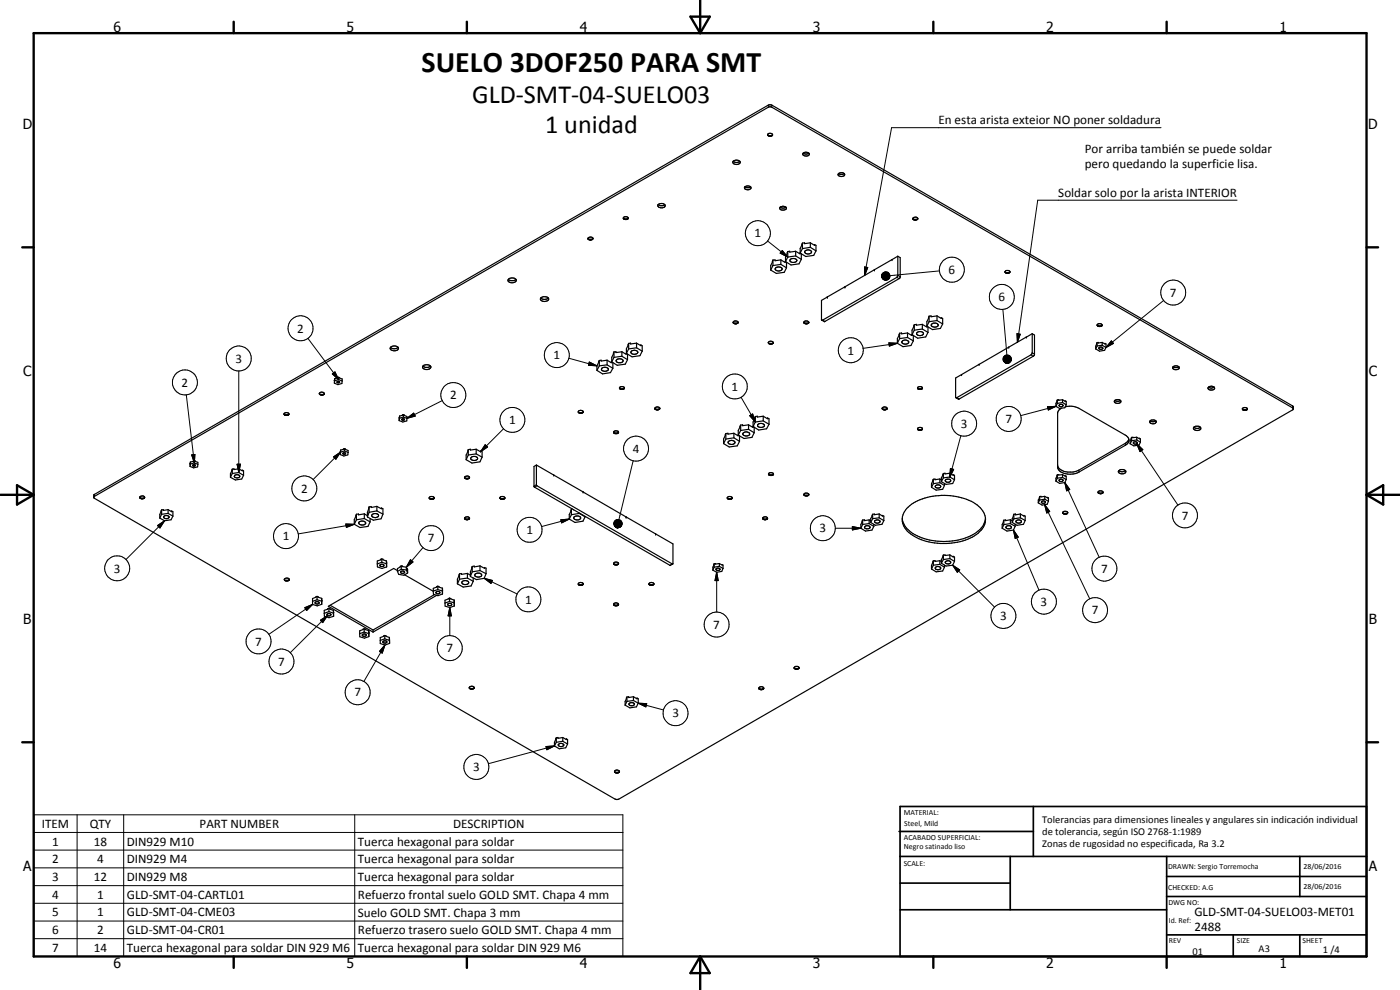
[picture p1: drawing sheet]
<svg xmlns="http://www.w3.org/2000/svg" width="420mm" height="297mm" viewBox="0 0 420 297" stroke-linecap="round" stroke-linejoin="round" font-family="sans-serif">
<defs><g id="words">
<text font-size="9" x="126.5" y="21.7">SUELO 3DOF250 PARA SMT</text>
<g font-size="7.9">
<text x="141.7" y="31">GLD-SMT-04-SUELO03</text>
<text x="163.6" y="40">1 unidad</text>
</g>
<g font-size="4.2">
<text x="34" y="9.6">6</text>
<text x="104" y="9.6">5</text>
<text x="174" y="9.6">4</text>
<text x="244" y="9.6">3</text>
<text x="314" y="9.6">2</text>
<text x="384" y="9.6">1</text>
<text x="6.8" y="38.7">D</text>
<text x="410.6" y="38.7">D</text>
<text x="7" y="112.9">C</text>
<text x="410.8" y="112.9">C</text>
<text x="7" y="187.1">B</text>
<text x="410.8" y="187.1">B</text>
<text x="7" y="261.4">A</text>
<text x="410.8" y="261.4">A</text>
<text x="34" y="290.4">6</text>
<text x="104" y="290.4">5</text>
<text x="174" y="290.4">4</text>
<text x="244" y="290.4">3</text>
<text x="314" y="290.4">2</text>
<text x="384" y="290.4">1</text>
</g>
<g font-size="3.9">
<text x="281.6" y="37.3">En esta arista exteior NO poner soldadura</text>
<text x="325.5" y="45.9">Por arriba también se puede soldar</text>
<text x="325.5" y="50.4">pero quedando la superficie lisa.</text>
<text x="317.6" y="59">Soldar solo por la arista INTERIOR</text>
<text x="226.4" y="71.2">1</text>
<text x="284.7" y="82.2">6</text>
<text x="351.1" y="89.1">7</text>
<text x="299.7" y="90.4">6</text>
<text x="89.2" y="99.8">2</text>
<text x="166.1" y="107.8">1</text>
<text x="254.3" y="106.4">1</text>
<text x="70.7" y="108.9">3</text>
<text x="54.5" y="116">2</text>
<text x="135.1" y="119.8">2</text>
<text x="219.5" y="117.3">1</text>
<text x="152.8" y="127.3">1</text>
<text x="288.4" y="128.4">3</text>
<text x="301.7" y="127">7</text>
<text x="189.9" y="135.9">4</text>
<text x="90.4" y="147.8">2</text>
<text x="354.7" y="155.9">7</text>
<text x="158" y="160.2">1</text>
<text x="245.9" y="159.8">3</text>
<text x="84.9" y="162.1">1</text>
<text x="128.4" y="162.7">7</text>
<text x="34.2" y="171.8">3</text>
<text x="330.4" y="171.9">7</text>
<text x="157.6" y="181.1">1</text>
<text x="312.3" y="181.8">3</text>
<text x="327.6" y="184.3">7</text>
<text x="214.1" y="188.6">7</text>
<text x="300.1" y="186.1">3</text>
<text x="76.6" y="193.7">7</text>
<text x="134" y="195.7">7</text>
<text x="83.5" y="199.8">7</text>
<text x="106.4" y="209">7</text>
<text x="201.8" y="215.3">3</text>
<text x="142" y="231.4">3</text>
<text x="12.6" y="248.4">ITEM</text>
<text x="26.9" y="248.4">QTY</text>
<text x="59.9" y="248.4">PART NUMBER</text>
<text x="136" y="248.4">DESCRIPTION</text>
<text x="15.7" y="253.7">1</text>
<text x="28.2" y="253.7">18</text>
<text x="38" y="253.7">DIN929 M10</text>
<text x="107.4" y="253.8">Tuerca hexagonal para soldar</text>
<text x="15.7" y="259">2</text>
<text x="29.2" y="259">4</text>
<text x="38" y="259">DIN929 M4</text>
<text x="107.4" y="259.1">Tuerca hexagonal para soldar</text>
<text x="15.7" y="269.6">4</text>
<text x="15.7" y="264.3">3</text>
<text x="28.2" y="264.3">12</text>
<text x="29.2" y="269.6">1</text>
<text x="38" y="264.3">DIN929 M8</text>
<text x="38" y="269.7">GLD-SMT-04-CARTL01</text>
<text x="107.4" y="264.4">Tuerca hexagonal para soldar</text>
<text x="107.4" y="269.7">Refuerzo frontal suelo GOLD SMT. Chapa 4 mm</text>
<text x="15.7" y="275">5</text>
<text x="29.2" y="275">1</text>
<text x="38" y="275">GLD-SMT-04-CME03</text>
<text x="107.4" y="275">Suelo GOLD SMT. Chapa 3 mm</text>
<text x="358.5" y="275">GLD-SMT-04-SUELO03-MET01</text>
<text x="15.7" y="280.3">6</text>
<text x="29.2" y="280.3">2</text>
<text x="38" y="280.3">GLD-SMT-04-CR01</text>
<text x="107.4" y="280.3">Refuerzo trasero suelo GOLD SMT. Chapa 4 mm</text>
<text x="358.5" y="279.4">2488</text>
<text x="15.7" y="285.6">7</text>
<text x="28.2" y="285.6">14</text>
<text x="38" y="285.7">Tuerca hexagonal para soldar DIN 929 M6</text>
<text x="107.4" y="285.7">Tuerca hexagonal para soldar DIN 929 M6</text>
</g>
<g font-size="3.1">
<text x="312.7" y="246.8">Tolerancias para dimensiones lineales y angulares sin indicación individual</text>
<text x="312.7" y="250.4">de tolerancia, según ISO 2768-1:1989</text>
<text x="312.7" y="254">Zonas de rugosidad no especificada, Ra 3.2</text>
<text x="357.9" y="286.4">01</text>
<text x="377.7" y="285.6">A3</text>
<text x="397" y="285.9">1 /4</text>
</g>
<g font-size="2.4">
<text x="271.2" y="244.4">MATERIAL:</text>
<text x="271.3" y="252">ACABADO SUPERFICIAL:</text>
<text x="271.4" y="247.9">Steel, Mild</text>
<text x="271.3" y="254.6">Negro satinado liso</text>
<text x="271.2" y="259.7">SCALE:</text>
<text x="350.6" y="260.8">DRAWN: Sergio Torremocha</text>
<text x="391.2" y="260.6">28/06/2016</text>
<text x="350.6" y="267">CHECKED: A.G</text>
<text x="391.2" y="266.7">28/06/2016</text>
<text x="350.6" y="271.4">DWG NO:</text>
<text x="350.8" y="276.9">Id. Ref:</text>
<text x="350.8" y="282.8">REV</text>
<text x="371.2" y="282.9">SIZE</text>
<text x="390.9" y="282.9">SHEET</text>
</g>
</g></defs>
<g fill="#000">
<circle cx="267.7" cy="77.9" r=".18"/>
<circle cx="248.3" cy="89.1" r=".18"/>
<circle cx="253.6" cy="86.1" r=".18"/>
<circle cx="262.4" cy="80.9" r=".18"/>
<circle cx="288.6" cy="112.4" r=".18"/>
<circle cx="293.8" cy="109.3" r=".18"/>
<circle cx="302.7" cy="104.2" r=".18"/>
<circle cx="308" cy="101.1" r=".18"/>
<circle cx="166.2" cy="142.5" r=".18"/>
<circle cx="175" cy="147.6" r=".18"/>
<circle cx="187.9" cy="155.1" r=".18"/>
<circle cx="132.8" cy="177" r=".18"/>
<circle cx="196.8" cy="160.2" r=".18"/>
<circle cx="96.6" cy="180.1" r=".18"/>
<circle cx="100.1" cy="183.6" r=".18"/>
<circle cx="116.9" cy="191.8" r=".18"/>
<circle cx="136.3" cy="180.6" r=".18"/>
</g>
<g fill="none" stroke="#000" stroke-width=".35">
<path d="M220 48.4a1.6 1.6 0 0 1 2 0M220 48.4v.1a1.11 1.11 0 0 0 1 .9 1.11 1.11 0 0 0 1.1-.9l-.1-.1M220 48.4a1.49 1.49 0 0 0 2 0M223.5 56.1a1.41 1.41 0 0 1 1.9 .1 .97 .97 0 0 1-1 .7 .97 .97 0 0 1-.9-.8zM223.6 56l.5 .3 1.1-.3M230.4 40.6l.6 .3 .4-.1M230.4 40.6h1.4M230.4 40.6l.1 .1M231.8 40.6a.73 .73 0 0 0-.7-.6 .73 .73 0 0 0-.7 .6M231.8 40.6l-1 .2M241 46a1.16 1.16 0 0 1 1.9 .4 1.14 1.14 0 0 1-2-.3zM241.1 46l.7 .2 .9-.2"/>
<path d="M251.6 52.1a1 1 0 0 1 1.1-.4 1 1 0 0 1 .7 .9 1.17 1.17 0 0 1-1.9-.3zM251.7 52.1l.5 .2 1.2-.2M176.4 71.5l.7 .5M176.5 71.7a.74 .74 0 0 1 .7-.6 .74 .74 0 0 1 .7 .6l-.8 .3M176.5 71.7l.6 .3M176.5 71.7h1.4M187.1 65.4v.2M187.1 65.6v-.1a.79 .79 0 0 1 .7-.5 .79 .79 0 0 1 .7 .6l-1 .2M187.1 65.6l.2 .2M187.1 65.6h1.4M187.2 65.7l.2 .1M187.3 65.8h.2"/>
<path d="M187.5 65.8h.6M197.5 61.4a1.31 1.31 0 0 1 2.1 .4 1.31 1.31 0 0 1-2.2-.1zM197.5 61.4a1.57 1.57 0 0 0 2 0M232 78l-.7 1.7v1.3M232 78v1.7M232 79.7l-.7 1.3M234.1 62.2a1.15 1.15 0 0 1 1.9 .4 1.14 1.14 0 0 1-2-.2zM234.1 62.1a1.4 1.4 0 0 0 1.8 0M234.3 78l-1.7 .2v-.2h-.6M234.3 78l1.3 .7v-.2l.4 .2v1.6M234.3 78v1.3M234.3 79.3l1.7 1"/>
<path d="M234.3 79.3l-2.3 .4M236.4 75.5l-.7 1.6v1.4M236.4 75.5v1.6M236.4 77.1l-.7 1.4M237.2 77.9a1.22 1.22 0 0 1 1.9 .3 1.2 1.2 0 0 1-2-.1zM238.8 75.4l-1.8 .2v-.2l-.6 .1M238.8 75.4l1.7 .8v1.6M238.8 75.4v1.4M238.8 76.8l1.7 1M238.8 76.8l-2.4 .3M240.5 77.8l-.7 1.4-2.4 .3-1.7-1M240.8 72.9l-.7 1.6v1.4"/>
<path d="M240.8 72.9v1.7M240.8 74.6l-.7 1.3M241.5 75.4a1.27 1.27 0 0 1 2.1 .2 1.1 1.1 0 0 1-1.1 .6 1.1 1.1 0 0 1-1-.8zM243.2 72.9l-1.7 .2v-.2h-.7M243.2 72.9l1.3 .7v-.2l.4 .2v1.7M243.2 72.9v1.3M243.2 74.2l1.7 1.1M243.2 74.2l-2.4 .4M244.9 75.3l-.7 1.3-2.4 .4-1.7-1.1M267.7 77.9l-19.4 11.2M267.7 77.9h.1M269.4 76.9v5.8l-.3 .5-22.4 12.9-.2-6 1.8-1"/>
<path d="M269.4 76.9l.8 .4v5.8l-.3 .5-22.4 12.9M269.4 76.9l-1.7 1M274 65.7a.74 .74 0 0 1 .7-.6 .74 .74 0 0 1 .7 .6M274 65.7h.1M274 65.7l.2 .2M274 65.7l.2 .3M274 65.7h1.4M274.2 65.9l.4 .1M274.4 66h.2M274.6 66h.2M275 66h-.2M275.3 65.8l-.3 .2"/>
<path d="M275.3 65.8l-.1 .1M275.4 65.7l-.1 .1M275.5 65.6l-.1 .1M152.6 83.8a1.46 1.46 0 0 1 2.3 .4 1.45 1.45 0 0 1-2.5-.1zM152.6 83.8l.7 .4h.8l.7-.4M162.3 89.5a1.3 1.3 0 0 1 1.3-.6 1.3 1.3 0 0 1 1 1.1 1.54 1.54 0 0 1-2.4-.3zM162.3 89.4a1.68 1.68 0 0 0 2.2 0M220 96.8a.77 .77 0 0 1 .8-.5 .77 .77 0 0 1 .7 .6M220 96.8l.7 .4M220 96.8l.1 .1M220.1 96.9h1.4M220.2 96.9l.5 .3"/>
<path d="M221.5 96.9l-.8 .3M221.5 96.8l-.1 .1M232.8 80.4a1.02 1.02 0 0 1 1.1-.4 1.02 1.02 0 0 1 .7 .9 1.09 1.09 0 0 1-1.1 .5 1.09 1.09 0 0 1-.8-.9zM236 80.3l-.6 1.4-2.4 .3-1.7-1M241.2 96.8a.77 .77 0 0 1 .8-.5 .77 .77 0 0 1 .7 .6M241.2 96.8a.97 .97 0 0 0 1.5 .1M241.2 96.8l.3 .2M241.3 96.9h1.4M241.5 97.1h.2M242.7 96.8l-.1 .1M246.6 96.1l.8 .4M247.4 96.5h.1"/>
<path d="M270 100l-.7 1.6v1.4M270 100v1.6M272.4 99.9l-1.8 .3v-.3l-.6 .1M272.4 99.9l1.2 .8v-.3l.5 .3v1.6M272.4 99.9v1.4M274.4 97.5l-.7 1.6v1.3M274.4 97.5v1.6M274.4 99.1l-.7 1.3M275.2 99.8a1.2 1.2 0 0 1 1.9 .4 1.14 1.14 0 0 1-1 .5 1.14 1.14 0 0 1-1-.8zM276.8 97.3l-1.8 .3v-.3l-.6 .2M276.8 97.3l1.7 .8v1.6M276.8 97.3v1.4"/>
<path d="M276.8 98.7l1.7 1M276.8 98.7l-2.4 .4M278.5 99.7l-.7 1.4-2.4 .4-1.7-1.1M278.8 94.9l-.6 1.6v1.4M278.8 94.9v1.6M278.8 96.5l-.6 1.4M279.6 97.2h.2a1.24 1.24 0 0 1 1.8 .3 1.18 1.18 0 0 1-1.1 .7 1.18 1.18 0 0 1-1-.7zM281.2 94.8l-1.8 .2v-.2l-.6 .1M281.2 94.8l1.3 .7v-.2l.4 .2v1.7M281.2 94.8v1.4M281.2 96.2l1.7 1M281.2 96.2l-2.4 .3"/>
<path d="M282.9 97.2l-.7 1.4-2.3 .3-1.7-1M301.6 81.6l.5 .4M301.7 81.7l-.1-.1a.79 .79 0 0 1 .8-.5 .79 .79 0 0 1 .7 .6l-.4 .3M301.7 81.7l.1 .1M301.9 81.9l.1 .1M302 82h.7M302.1 82h.6M303 81.8l-.3 .2M303.1 81.6l-.3 .2-1.1-.1M329.3 97.5v.2M330.7 97.8l-.3 .1M330.7 97.7a.78 .78 0 0 0-.7-.6 .78 .78 0 0 0-.7 .5l.6 .4"/>
<path d="M330.7 97.7v.1M330.7 97.7h-1.4l.5 .3 .6-.1M95.8 118.1l.1 .1M95.9 118.2l.6 .3 .6-.1M95.9 118.2h1.4M96 118.3l.3 .2M97.3 118.2a.78 .78 0 0 0-.7-.6 .78 .78 0 0 0-.8 .6l.1 .1M97.3 118.2l-.2 .2M100.4 114.1h.1M100.4 114.1v.9M100.4 113.6v.6M100.4 114.2v.8"/>
<path d="M101.2 114.6l.4-.2 .3 .3-.6 .2zM101.6 113.2l-1.2 .4M101.6 113.2l1.1 .5v.6M101.6 113.2v.7M101.6 113.9l1.1 .4M101.6 113.9l-1.2 .3M102.7 114.3l-.1 .8-1.2 .3-1-.4M117.2 104.2a1.68 1.68 0 0 0 2.3 0M117.3 104.1a1.49 1.49 0 0 1 2.3 .5 1.47 1.47 0 0 1-2.5 0zM126.9 109.9a1.53 1.53 0 0 1 2.4 .3 1.4 1.4 0 0 1-1.3 .7 1.4 1.4 0 0 1-1.2-.9zM126.9 109.9l.8 .3h.7l.8-.3M179.9 108.2l-.8 1.6v1.3"/>
<path d="M179.9 108.2v1.6M179.9 109.8l-.8 1.3M180.6 110.5a1.2 1.2 0 0 1 2 .4 1.23 1.23 0 0 1-2.1-.1zM182.2 108.1l-1.8 .2v-.2l-.5 .1M182.2 108.1l1.3 .7v-.2l.4 .2v1.7M182.2 108.1v1.4M182.2 109.5l1.7 1M182.2 109.5l-2.3 .3M183.9 110.5l-.7 1.3-2.4 .4-1.7-1.1M184.3 105.6l-.7 1.6v1.4M184.3 105.6v1.6M184.3 107.2l-.7 1.4"/>
<path d="M184.9 108.1a1.19 1.19 0 0 1 2.1 .3 1.1 1.1 0 0 1-1.1 .5 1.1 1.1 0 0 1-1-.8zM186 116.6l-.1-.1a.84 .84 0 0 1 1.5-.2l-.3 .5h-.7M186 116.6l.4 .2M186 116.6h1.4M186 116.5l.3 .3M186.3 116.8h.3M186.6 105.5l-1.7 .3v-.3l-.6 .1M186.6 105.5l1.3 .8v-.3l.4 .3v1.6M186.6 105.5v1.4M186.6 106.9l1.7 1M186.6 106.9l-2.3 .3M188.3 107.9l-.6 1.4-2.5 .3-1.6-1"/>
<path d="M188.7 103l-.7 1.6v1.4M188.7 103v1.7M188.7 104.7l-.7 1.3M189.5 105.4a1.24 1.24 0 0 1 1.9 .4 1.24 1.24 0 0 1-2.1-.1zM191 103l-1.7 .2v-.2h-.6M191 103l1.7 .8v1.6M191 103v1.4M191 104.4l1.7 1M191 104.4l-2.3 .3M192.7 105.4l-.6 1.3-2.4 .4-1.7-1.1M230.6 102.8l.3 .2h1.2M230.7 103v.1"/>
<path d="M230.8 103.1l.5 .2M231.8 103.1l-.6 .2M232.1 103l-.5 .2M232.1 102.8a.84 .84 0 0 0-.8-.4 .84 .84 0 0 0-.7 .5l.6 .4M232.1 102.8v.2M270 101.6l-.7 1.4M270.7 102.5a1.27 1.27 0 0 1 2 .1 1.11 1.11 0 0 1-1 .7 1.11 1.11 0 0 1-1-.8zM272.4 101.3l1.7 1M272.4 101.3l-2.4 .3M274.1 102.3l-.7 1.4-2.4 .3-1.7-1M275.4 116.5l.4 .3M275.5 116.7l.3 .1"/>
<path d="M275.8 116.8h.2M276.4 116.8h-.2M276.6 116.8h-.8M276.8 116.6l-.2 .2M276.8 116.5a.74 .74 0 0 0-.7-.6 .74 .74 0 0 0-.7 .7h1.4M276.8 116.5v.1M276.8 116.4l-.2 .4M288.6 112.4h.1M293.9 109.3h.1M293.9 109.3l-5.3 3.1M302.7 104.2h.1M302.7 104.2l-8.9 5.1"/>
<path d="M309.8 100.1l-7.1 4.1M309.8 100.1v5.7l-.3 .6-22.5 13-.2-.3v-5.7l1.8-1M309.8 100.1l.7 .4v5.9l-.3 .4-22.3 12.9-1-.4M318.9 119.9l-1.6 .1M318.9 119.9l1.1 .5v1.1M318.9 119.9v.9M329.3 102.8v1M329.3 102.8l-.5 1.1v.8M329.3 103.8l-.5 .9M329.9 104.2l.8-.1 .3 .3a.59 .59 0 0 1-.6 .4 .59 .59 0 0 1-.6-.5zM330.8 102.7l-1.5 .1M330.8 102.7l1.1 .5v1.1"/>
<path d="M330.8 102.7v.9M330.8 103.6l1.1 .7M330.8 103.6l-1.5 .2M331.9 104.3l-.4 .8-1.5 .3-1.2-.7M352.1 110l.5 .3 1.2-.3M352.1 110l-.2 .4a1.13 1.13 0 0 0 2-.1l-.1-.3M352.1 110l1.1-.2 .6 .2M362.6 116.2a1.13 1.13 0 0 1 1.9 .4 1.16 1.16 0 0 1-2-.2zM362.7 116.2a1.4 1.4 0 0 0 1.7 0M57.1 139.1v.9M57.1 138.6v.6M57.1 139.2v.8"/>
<path d="M57.8 139.6l.4-.2 .4 .3-.6 .2zM58.3 138.2l1.1 .5v.6M58.3 138.2l-1.2 .4M58.3 138.2v.7M58.3 138.9l1.1 .4M58.3 138.9l-1.2 .3M59.4 139.3l-.1 .8-1.2 .3-1-.4M85.2 124.2a.79 .79 0 0 1 .8-.4 .79 .79 0 0 1 .7 .6M85.2 124.2l.3 .3 1.2-.1M85.2 124.2h.1M85.3 124.3l.1 .2M85.4 124.5l.3 .1"/>
<path d="M86.6 124.5l-.9 .1M86.7 124.4l-.1 .1M86.7 124.2l-.1 .3M102.2 135.5l-.1 .9M102.2 135l-.1 .6M102.2 135v.6M102.2 135.6l-.1 .8M102.9 136l.8-.1a.38 .38 0 0 1-.4 .4 .38 .38 0 0 1-.4-.3zM103.4 134.6l1.1 .6v.6M103.4 134.6l-1.2 .4M103.4 134.6v.7M103.4 135.3l1.1 .5"/>
<path d="M103.4 135.3l-1.2 .3M103.7 136.1v.1M104.5 135.8l-.1 .7-1.2 .3-1.1-.4M119.9 124.8l-.1 1.4M119.9 124.8v.7M119.9 125.5l-.1 .7M120.6 125.8l.5-.2 .3 .3-.5 .2zM121.1 124.4l-1.2 .4M121.1 124.4l1 .6v.5M121.1 124.4v.7M121.1 125.1l1 .4M121.1 125.1l-1.2 .4"/>
<path d="M122.1 125.5v.8l-1.2 .3-1.1-.4M140.5 134.9l-.6 1.6v1.4M140.5 134.9v1.6M140.5 136.5l-.6 1.4M141.4 137.3a1.16 1.16 0 0 1 1.9 .3 1.13 1.13 0 0 1-1.1 .6 1.13 1.13 0 0 1-.9-.8zM142.9 134.8l-1.7 .2v-.2l-.7 .1M142.9 134.8l1.3 .8v-.3l.5 .3v1.6M142.9 134.8v1.4M142.9 136.2l1.8 1M142.9 136.2l-2.4 .3M144.7 137.2l-.7 1.4-2.4 .3-1.7-1M161 139.5l.1 6.2 40.8 23.5"/>
<path d="M161 139.5l-.7 .5v6l.1 .2 40.7 23.5 .8-.5M161 139.5l5.2 3M173.6 123.6l.5 .2 .9-.1M173.6 123.8l.6 .2M175 123.7l-.8 .3M175 123.7a.73 .73 0 0 0-.7-.6 .73 .73 0 0 0-.7 .6l.6 .3M184.1 129.7a.79 .79 0 0 1 .8-.5 .79 .79 0 0 1 .7 .6M184.1 129.7l.1 .1M184.2 129.8l.2 .2M184.2 129.8h1.4M185.6 129.8l-.4 .3-.8-.1M185.6 129.8l-.1 .1"/>
<path d="M196.5 122.6v.1M196.5 122.7a.73 .73 0 0 1 .8-.6 .73 .73 0 0 1 .7 .6l-.2 .2M196.5 122.7l.7 .3M196.5 122.7h1.4M196.6 122.8l.4 .1M197 122.9l.2 .1M197.2 123h.2M197.8 122.9l-.4 .1M217.8 130.1l-.6 1.6v1.4M217.8 130.1v1.6M217.8 131.7l-.6 1.4M218.5 132.6a1.27 1.27 0 0 1 2.1 .1 1.11 1.11 0 0 1-1.1 .7 1.11 1.11 0 0 1-1-.8z"/>
<path d="M220.2 130l1.3 .8v-.3l.4 .3v1.6M220.2 130l-1.7 .3v-.3l-.7 .1M220.2 130v1.4M220.2 131.4l1.7 1M220.2 131.4l-2.4 .3M221.9 132.4l-.6 1.4-2.4 .3-1.7-1M222.3 127.6l-.7 1.6v1.4M222.3 127.6v1.6M222.3 129.2l-.7 1.4M223 129.9a1.09 1.09 0 0 1 1.2-.3 1.09 1.09 0 0 1 .7 .8 1.24 1.24 0 0 1-2-.2zM224.7 127.5l-1.8 .2v-.2l-.6 .1M224.7 127.5l1.2 .7v-.2l.4 .2v1.6"/>
<path d="M224.7 127.5v1.3M224.7 128.8l1.6 1M224.7 128.8l-2.4 .4M226.3 129.8l-.6 1.4-2.4 .4-1.7-1M226.7 125l-.7 1.6v1.4M226.7 125v1.6M226.7 126.6l-.7 1.4M227.4 127.5a1.19 1.19 0 0 1 2 .3 1.27 1.27 0 0 1-2 0zM229.1 124.9l1.2 .7v-.2l.5 .2v1.7M229.1 124.9l-1.8 .2v-.2l-.6 .1M229.1 124.9v1.4M229.1 126.3l1.7 1"/>
<path d="M229.1 126.3l-2.4 .3M230.8 127.3l-.7 1.4-2.4 .3-1.7-1M264.7 122.6l.7 .4 .7-.2M264.8 122.7l-.1-.1a.78 .78 0 0 1 .8-.5 .78 .78 0 0 1 .7 .6M264.8 122.7l.1 .1M264.8 122.7h1.4M265 122.9l.4 .1M266.1 122.8l-.1 .1M266.2 122.7l-.1 .1M275.4 128.8l.3 .2M275.5 128.9l.3 .2M275.8 129l.2 .1"/>
<path d="M275.8 129.1h.6M276.4 129l-.2 .1M276.8 128.7a.75 .75 0 0 0-.7-.5 .75 .75 0 0 0-.7 .6h1.4M276.8 128.7l-.4 .3M276.8 128.7l-.4 .4M317.3 120l-.4 1v.9M317.3 120v1M317.3 121l-.4 .9M317.9 121.5l.6-.2 .5 .2a.53 .53 0 0 1-.6 .6 .53 .53 0 0 1-.5-.6zM318.9 120.8l1.1 .7M318.9 120.8l-1.6 .2M319.7 122l1.7-.1 2.1 .4 14.2 8.3a1.62 1.62 0 0 1 1.1 1.5 1.62 1.62 0 0 1-1.1 1.5l-13.9 8a5.5 5.5 0 0 1-6-.5l-.4-.7v-16.6l.4-.7 .7-.6"/>
<path d="M320 121.5l-.4 .8-1.6 .3-1.1-.7M334.5 120.2a1.11 1.11 0 0 1 1.9 .4 1.12 1.12 0 0 1-2-.2zM334.5 120.1l.6 .3 1.1-.3M338.8 131.8l-.4 .7-.7 .5-13.9 8.1a5.7 5.7 0 0 1-5.4-.1l-.6-.5-.4-.7M339.6 131.2l-.4 1v.9M339.6 131.2v1M339.6 132.2l-.4 .9M340.2 132.7a.61 .61 0 0 1 .7-.2 .61 .61 0 0 1 .4 .6 .61 .61 0 0 1-.7 .2 .61 .61 0 0 1-.4-.6zM341.2 131.2h-1.6M341.2 131.2l1.1 .5v1M341.2 131.2v.8M341.2 132l1.1 .7"/>
<path d="M341.2 132l-1.6 .2M342.3 132.7l-.5 .9-1.5 .2-1.1-.7M345.1 126.4a1.14 1.14 0 0 1 1.9 .3 1.2 1.2 0 0 1-2-.1zM345.2 126.3a1.51 1.51 0 0 0 1.7 0M358.3 128.2l.5-.3h1.1l.3 .3M358.3 128.2l-.1 .2a1.16 1.16 0 0 0 1 .8 1.16 1.16 0 0 0 1.2-.8l-.2-.2M358.3 128.2a1.43 1.43 0 0 0 1.9 0M372.8 122.7l.1 .1M372.9 122.9h1.4M372.9 122.9h.1M372.9 122.9l1.2 .1M373 122.9l.2 .2"/>
<path d="M373.3 123.1h.2M374.1 123l-.4 .1M374.3 122.8a.77 .77 0 0 0-.7-.5 .77 .77 0 0 0-.7 .4v.2M374.3 122.8l-.2 .2M374.3 122.7v.1M388.1 122.7l-.2-.3-156.3-90.2-.7-.2-202.8 117.1M28.2 148.4l202.4-116.9 .5-.1 156.8 90.4 .2 .3-.1 .8-202.3 116.9-.5 .1-.6-.1-156.2-90.3-.3-.1zM41.9 149.3l.6 .2 .9-.1M42.1 149.5l1.1 .1M42.1 149.5l.5 .1M43.2 149.5l-.4 .1M43.4 149.4v-.2a.8 .8 0 0 0-.8-.4 .8 .8 0 0 0-.7 .6l.2 .1"/>
<path d="M43.4 149.4l-.2 .2M48.5 153l-.5 1.3v1.1M48.5 153v1.3M48.5 154.3l-.5 1.1M49.1 155a.95 .95 0 0 1 1.6 .3 .95 .95 0 0 1-1.6-.3zM50.4 152.9l-1.4 .3v-.3l-.5 .1M50.4 152.9l1.1 .6v-.2l.4 .2v1.4M50.4 152.9v1.2M50.4 154.1l1.5 .8M50.4 154.1l-1.9 .2M51.9 154.9l-.6 1.1-1.9 .3-1.4-.9M69.7 140.8l-.5 1.3v1.1"/>
<path d="M69.7 140.8v1.3M69.7 142.1l-.5 1.1M70.4 142.7a.88 .88 0 0 1 .9-.3 .88 .88 0 0 1 .7 .6 .91 .91 0 0 1-.9 .4 .91 .91 0 0 1-.8-.6zM71.7 140.7l-2 .1M71.7 140.7l1.4 .6v1.3M71.7 140.7v1.1M71.7 141.8l1.4 .8M71.7 141.8l-2 .3M73.1 142.6l-.6 1.1-1.9 .3-1.4-.8M107 154.3l-.7 1.6v1.4M107 154.3v1.7M107 156l-.7 1.3"/>
<path d="M107.8 156.6a1.3 1.3 0 0 1 2 .4 1.27 1.27 0 0 1-2.2-.1zM109.3 154.2l-1.7 .3v-.3l-.6 .1M109.3 154.2l1 .5M109.3 154.2v1.4M109.3 155.6l1.8 1M109.3 155.6l-2.3 .4M110.8 152.1l-.5 1.6v1.4M110.8 152.1v1.6M110.8 153.7l-.5 1.4M111.1 156.6l-.7 1.3-2.3 .4-1.8-1M111.1 155.6v1M111.8 154.3a1.06 1.06 0 0 1 1.8 .6 1.14 1.14 0 0 1-2-.3z"/>
<path d="M113.1 151.9l-1.7 .4v-.3l-.6 .1M113.1 151.9l1.4 .8v-.3l.4 .3v1.6M113.1 151.9v1.4M113.1 153.3l1.8 1M113.1 153.3l-2.3 .4M114.9 154.3l-.5 1.4-2.4 .4-1.7-1M128.8 149.4l.1 .1M128.9 149.5l.1 .1M128.9 149.5h1.3M129.1 149.7l.8 .1M130.2 149.6l.1-.2a.84 .84 0 0 0-.7-.5 .84 .84 0 0 0-.8 .5l.3 .3 .8 .1M130.2 149.6l-.3 .2"/>
<path d="M139.4 155.5l.1 .2M139.4 143.3l.1 .1M139.4 155.4a.8 .8 0 0 1 .8-.3 .8 .8 0 0 1 .7 .5M139.4 155.4l.1 .3M139.5 155.7h.1M139.5 155.7h1.4M139.5 143.5a.7 .7 0 0 1 .4-.7 .7 .7 0 0 1 .8 .2l.2 .2-.1 .3M139.5 155.7l.4 .2M139.5 143.5l.2 .1M139.6 155.7l.1 .2M139.6 143.5l.9 .1M139.9 155.9h.6"/>
<path d="M139.9 143.6l.2 .1M140.5 155.9h-.4M140.8 143.5l-.3 .1M140.9 155.6l-.4 .3M140.9 143.4l-1.3 .1M140.9 155.5v.1M150 149.4l.1 .1M150.1 149.5l.2 .2 .8 .1M150.1 149.5l.1 .1M150.1 149.5h1.4M150.3 149.7l.8 .1M151.5 149.5l-.4 .3"/>
<path d="M151.5 149.4a.85 .85 0 0 0-.7-.5 .85 .85 0 0 0-.8 .5M151.5 149.4v.1M151.5 149.4l-.4 .4M166.1 142.5h.1M166.2 142.5l35.8 20.7-.1 6M171.5 152.8l-.7 1.6v1.3M171.5 152.8v1.6M171.5 154.4l-.7 1.3M171.8 152.7l-.3 .1M172.1 152.9v.1M172.3 155.1a1.07 1.07 0 0 1 1.1-.4 1.07 1.07 0 0 1 .8 .9 1.08 1.08 0 0 1-1.1 .5 1.08 1.08 0 0 1-.9-.9zM173.9 153.9v.2"/>
<path d="M173.9 154.1l1.7 1M173.9 154.1l-2.4 .3M175.6 155.1l-.6 1.3-2.4 .4-1.8-1.1M175.6 154.9v.2M218.3 149.4a.78 .78 0 0 1 .7-.5 .78 .78 0 0 1 .7 .6v.1M218.3 149.4v.1M218.3 149.5l.4 .3M218.3 149.5h1.4M219.7 149.6l-1 .2M219.7 149.5v.1M228.9 155.6a.74 .74 0 0 1 .7-.6 .74 .74 0 0 1 .7 .6M228.9 155.6l.1 .1"/>
<path d="M228.9 155.6l1.4 .1M229 155.7l.9 .2M229 155.7l.2 .2M229.3 155.9h.6M230.3 155.6l-.4 .3M230.4 155.5l-.1 .1M230.9 142.6l.6 .1M232.1 142.4v-.2a.83 .83 0 0 0-.7-.4 .83 .83 0 0 0-.7 .5l.2 .3M232.1 142.4l-.6 .3M232.1 142.4h-1.4l.2 .1M241.2 148.4l.1 .1M241.3 148.5l.4 .3 .8-.1"/>
<path d="M241.3 148.5h1.4M242.5 148.7l-.4 .1M242.7 148.5a.77 .77 0 0 0-.7-.6 .77 .77 0 0 0-.8 .6l.7 .3M242.7 148.5l-.2 .2M258.9 156l-.6 1.4v1.1M258.9 156v1.4M258.9 157.4l-.6 1.1M259.7 157.9a.8 .8 0 0 1 .8-.2 .8 .8 0 0 1 .6 .7 .89 .89 0 0 1-.9 .3 .89 .89 0 0 1-.7-.6zM260.8 156l-1.4 .2v-.2h-.5M260.8 156l.5 .3M260.8 156v1.1M260.8 157.1l1.4 .8"/>
<path d="M260.8 157.1l-1.9 .3M261.9 154.3l-.6 1.3v1.2M261.9 154.3v1.3M261.9 155.6l-.6 1.2M262.2 157.9l-.5 1.1-2 .3-1.4-.8M262.2 157.3v.6M262.6 156.2a.93 .93 0 0 1 1.5 .4 .91 .91 0 0 1-.9 .4 .91 .91 0 0 1-.7-.7zM263.9 154.2l-2 .1M263.9 154.2l1 .7v-.3l.3 .3v1.3M263.9 154.2v1.2M263.9 155.4l1.3 .8M263.9 155.4l-2 .2"/>
<path d="M265.2 156.2l-.5 1.1-2 .3-1.4-.8M270.8 155.6a7.8 7.8 0 0 0 5.9 5.8 19.2 19.2 0 0 0 16.4-1.7 5.6 5.6 0 0 0 2.6-4.1M272.1 152.6a16.2 16.2 0 0 1 13.1-3.9 14.1 14.1 0 0 1 9.4 4.1 4.8 4.8 0 0 1-1.1 7.2 18.5 18.5 0 0 1-20.7-.2 4.8 4.8 0 0 1-.7-7.2zM280.1 143.8l-.5 1.3v1.1M280.1 143.8v1.3M280.1 145.1l-.5 1.1M280.8 145.7a.83 .83 0 0 1 .9-.3 .83 .83 0 0 1 .6 .7 .97 .97 0 0 1-1.6-.1zM282.1 143.7l-2 .1M282.1 143.7l.4 .3M282.1 143.7v1.1M282.1 144.8l1.4 .9M282.1 144.8l-2 .3"/>
<path d="M283.1 142.1l-.6 1.3v1.1M283.1 142.1v1.3M283.1 143.4l-.6 1.1M283.5 145.7l-.6 1.1-1.9 .3-1.4-.9M283.5 145.1v.6M283.8 144a.91 .91 0 0 1 1.5 .4 .9 .9 0 0 1-.9 .3 .9 .9 0 0 1-.7-.6zM285.1 142l-2 .1M285.1 142l1 .6v-.2l.4 .2v1.3M285.1 142v1.1M285.1 143.1l1.4 .8M285.1 143.1l-2 .3M286.5 143.9l-.6 1.2-2 .2-1.4-.8"/>
<path d="M301.3 156.1l-.5 1.3v1.1M301.3 156.1v1.3M301.3 157.4l-.5 1.1M302.1 157.9a.85 .85 0 0 1 1.4 .4 .92 .92 0 0 1-1.6-.2zM303.2 156l-1.4 .2v-.2l-.5 .1M303.2 156l.6 .3M303.2 156v1.1M303.2 157.1l1.5 .8M303.2 157.1l-1.9 .3M304.3 154.3l-.5 1.4v1.1M304.3 154.3v1.4M304.3 155.7l-.5 1.1"/>
<path d="M304.7 157.9l-.5 1.1-2 .3-1.4-.8M304.7 157.3v.6M305.1 156.1l.8-.1 .6 .3a.83 .83 0 0 1-.8 .7 .83 .83 0 0 1-.8-.7zM306.2 154.2l-1.4 .3v-.3l-.5 .1M306.2 154.2l1.1 .7v-.3l.4 .3v1.3M306.2 154.2v1.2M306.2 155.4l1.5 .8M306.2 155.4l-1.9 .3M307.7 156.2l-.5 1.1-2 .3-1.4-.8M312 149l-.4 1v.9M312 149v1M312 150l-.4 .9"/>
<path d="M312.6 150.5a.62 .62 0 0 1 .6-.2 .62 .62 0 0 1 .5 .5l-.8 .2zM313.6 148.9l1.1 .5v1M313.6 148.9l-1.6 .1M313.6 148.9v.9M313.6 149.8l1.1 .6M313.6 149.8l-1.6 .2M314.7 150.4l-.4 .9-1.6 .3-1.1-.7M317.3 142.5l-.4 1v.9M317.3 142.5v1M317.3 143.5l-.4 .9M317.9 143.9a.61 .61 0 0 1 .7-.1 .61 .61 0 0 1 .4 .5 .61 .61 0 0 1-.7 .2 .61 .61 0 0 1-.4-.6zM318.9 142.4l-1.6 .1"/>
<path d="M318.9 142.4l1.1 .5v1M318.9 142.4v.9M318.9 143.3l1.1 .6M318.9 143.3l-1.6 .2M319 154l1.3 .1M319 153.9l.2 .3h.6M319 154l.1 .1M319.2 154.1l.8 .1M320 143.9l-.4 .9-1.6 .2-1.1-.6M320.3 154.1l-.3 .1M320.5 153.8a.93 .93 0 0 0-1.6 0l.1 .2M320.5 153.8l-.2 .3"/>
<path d="M320.5 153.8l-.1 .1M329.5 147.7l.6 .3 .9-.2M329.6 147.7a.84 .84 0 0 1 1.4-.1v.2M329.6 147.7v.3M329.6 147.9l.1 .1M329.6 148l.4 .1M331 147.8l-.6 .3-.7-.1M335.8 141.2a1.48 1.48 0 0 1 2.1 .1v.2a1.27 1.27 0 0 1-1.1 .7 1.27 1.27 0 0 1-1.2-.7zM335.8 141.2l1 .4 1-.4M85.3 173.9l.3 .3M85.4 174l.1 .2M85.4 174h1.4"/>
<path d="M85.6 174.2l.4 .1M86.6 174.2h-1M86.6 174.2l-.4 .1M86.8 174l-.2 .2M86.8 174a.74 .74 0 0 0-.7-.6 .74 .74 0 0 0-.7 .6M86.8 173.9v.1M93.8 179.6l1.4-.7 1.4 .6v1.8l-1.4 .5-1.4-.4zM95.2 178.9v1.1M95.2 180l1.4 .4M95.2 180l-1.4 .4M113.2 169.2l.1 .9 1.3 .5 1.4-.5M114 169.6a.68 .68 0 0 1 .7-.3 .68 .68 0 0 1 .5 .5l-.8 .2z"/>
<path d="M114.6 167.7l1.4 .6M114.6 167.7l-1.4 .6v.9M114.6 168.7l1.4 .5v.9M114.6 167.7v1M114.6 168.7l-1.4 .5M116 168.3v1.8M116 168.8h.1M116 168.3v.7M119.3 171.2l-1.2-.6-19.6 11.3 13.5 7.8M119.3 171.4l.4 .9 1.5 .3 1.1-.7M120.3 171.5a.75 .75 0 0 1 1.1 .2 .64 .64 0 0 1-.6 .4 .64 .64 0 0 1-.5-.6zM120.4 169.8l-1.1 .8v.8"/>
<path d="M120.4 169.8l1.6 .4M120.4 169.8v1M120.4 170.8l1.6 .2M120.4 170.8l-1.1 .6M121.4 172.5l8.6 4.9M122 170.2l.2 .7v-.2M122 170.2v.8M122 171l.3 .9M122.2 170.7v.1M122.2 170.7l.1 1.2M130.4 178.4l-18.4 10.6M130.8 177.7l.8-.2a.37 .37 0 0 1 .4 .4 .37 .37 0 0 1-.4 .3l-.7-.2z"/>
<path d="M131.1 178.6l-19.1 11.1M131.4 175.9l1.4 .6v1.7l-1.4 .5-1.3-.4-.1-1M131.4 175.9l-1.4 .6v.8M131.4 175.9v1M131.4 176.9l1.4 .4M131.4 176.9l-1.4 .4M134.9 179.5l-1.3 .6v.8M134.9 179.5l1.4 .5M134.9 179.5v1M137.9 172.2l-.6 1.6v1.4M137.9 172.2v1.6M137.9 173.8l-.6 1.4"/>
<path d="M138.7 174.5a1.12 1.12 0 0 1 1.9 .5 1.13 1.13 0 0 1-1.1 .4 1.13 1.13 0 0 1-.9-.8zM140.3 172l-1.8 .3v-.2l-.6 .1M140.3 172l.9 .6M140.3 172v1.4M140.3 173.4l1.7 1M140.3 173.4l-2.4 .4M141.7 170l-.5 1.6v1.4M141.7 170v1.6M141.7 171.6l-.5 1.4M142 174.4l-.6 1.4-2.4 .3-1.7-.9M142 173.4v1M142.6 172.3a1.19 1.19 0 0 1 2 .3 1.23 1.23 0 0 1-2.1 0z"/>
<path d="M144 169.8l-1.7 .3v-.3l-.6 .2M144 169.8l1.4 .7v-.2l.5 .2v1.6M144 169.8v1.4M144 171.2l1.9 .9M144 171.2l-2.3 .4M145.9 172.1l-.6 1.4-2.3 .4-1.8-.9M173.6 175.4l.6 .2M173.6 175.3h1.4M174.9 175.4l-.7 .2M175 175.3a.7 .7 0 0 0-.7-.5 .7 .7 0 0 0-.7 .6M175 175.3l-.1 .1M184.1 169.1a.79 .79 0 0 1 .8-.5 .79 .79 0 0 1 .7 .6"/>
<path d="M184.1 169.1l.3 .3M184.1 169.1l.1 .1M184.2 169.2h1.4M184.2 169.2l.2 .2M184.4 169.4l.6 .1M185.2 169.5h-.2M185.4 169.4l-.4 .1M185.5 169.3l-.1 .1M185.6 169.2l-.2 .2M185.6 169.2l-.1 .1M194.8 175.3l.6 .3M194.8 175.3a.74 .74 0 0 1 .7-.5 .74 .74 0 0 1 .7 .5"/>
<path d="M194.8 175.3l.1 .2M194.8 175.3h1.4M195 175.5l.4 .1M195.4 175.6h.2M196 175.5l-.4 .1M196.1 175.4l-.1 .1M196.2 175.3l-.1 .1M201.9 169.2h.1M214.3 169.2l-.4 1v.9M214.3 169.2v1M214.3 170.2l-.4 .9M214.9 170.6l.9-.1 .3 .3a.62 .62 0 0 1-.6 .4 .62 .62 0 0 1-.6-.6z"/>
<path d="M215.9 169.1l-1.6 .1M215.9 169.1l1.1 .4v1.1M215.9 169.1v.8M215.9 169.9l1.1 .7M215.9 169.9l-1.6 .3M217 170.6l-.4 .8-1.5 .3-1.2-.6M280.1 168.3l-.5 1.3v1.1M280.1 168.3v1.3M280.1 169.6l-.5 1.1M280.7 170.3a.81 .81 0 0 1 .9-.4 .81 .81 0 0 1 .6 .8 .88 .88 0 0 1-.9 .3 .88 .88 0 0 1-.6-.7zM282.1 168.2l-1.5 .2v-.2l-.5 .1M282.1 168.2v1.1"/>
<path d="M282.1 168.2l.4 .3M282.1 169.3l1.4 .9M282.1 169.3l-2 .3M283.1 166.5l-.6 1.4v1.1M283.1 166.5v1.4M283.1 167.9l-.6 1.1M283.5 169.5v.7M283.5 170.2l-.6 1.1-1.9 .3-1.4-.9M283.8 168.5a.91 .91 0 0 1 1.5 .4 .93 .93 0 0 1-1.6-.3zM285.1 166.5h-2M285.1 166.5l1 .6v-.2l.4 .2v1.3M285.1 166.5v1.1"/>
<path d="M285.1 167.6l1.4 .8M285.1 167.6l-2 .3M286.5 168.4l-.6 1.2-2 .2-1.4-.8M94.6 180.7a.66 .66 0 0 1 .7-.2 .66 .66 0 0 1 .4 .5 .65 .65 0 0 1-.6 .2 .65 .65 0 0 1-.5-.5zM97.3 184l.1 .9 1.4 .4 1.3-.4M98.2 184.2a.6 .6 0 0 1 .7-.1 .6 .6 0 0 1 .4 .5l-.8 .2-.4-.3zM98.7 182.5l-1.4 .6v.9M98.7 182.5l1.4 .6M98.7 183.5l1.4 .5v.9M98.7 182.5v1M98.7 183.5l-1.4 .5M99.1 181.6l12.9 7.4"/>
<path d="M100.1 183.1v1.8M100.1 183.1v.7M108.7 190.4l1-.1a.39 .39 0 0 1 .1 .6 .39 .39 0 0 1-.5 0l-.5-.1zM109.3 188.6v1.1M109.3 188.6l1.4 .6v1.8l-1.3 .5-1.4-.4-.1-1M109.3 189.7l1.4 .4M109.3 188.6l-1.4 .7v.8M109.3 189.7l-1.4 .4M112 189v.7M115 192.4l.9-.1a.38 .38 0 0 1 .1 .6 .38 .38 0 0 1-.5 .1l-.6-.3zM115.5 190.7l1.4 .6v1.7M115.5 190.7l-1.4 .6v1.8l1.4 .4 1.4-.5"/>
<path d="M115.5 191.7l1.4 .5v.8M115.5 190.7v1M115.5 191.7l-1.4 .5M116.9 191.8v.2M133.6 180.9v1l1.4 .4 1.3-.5M134.4 181.2a.65 .65 0 0 1 .7-.2 .65 .65 0 0 1 .4 .5 .63 .63 0 0 1-.6 .3 .63 .63 0 0 1-.5-.6zM134.9 180.5l1.4 .4v.9M134.9 180.5l-1.3 .4M136.3 180v1.8M136.3 180v.7M184.2 181.4l.2 .3M184.3 181.6l.1 .1"/>
<path d="M184.4 181.7h.2M184.6 181.7h.4M185.4 181.7h-.8M185.5 181.5l-.1 .2M185.6 181.5l-.9 .1-.6-.2a.78 .78 0 0 1 .8-.5 .78 .78 0 0 1 .7 .6M185.6 181.4l-.2 .3M140.8 206.4a.79 .79 0 0 1 .8-.5 .79 .79 0 0 1 .7 .6l-.6 .3-.8-.3M140.8 206.3l.1 .2M140.9 206.5h1.4M140.9 206.5l.6 .3M141.9 206.7l-.2 .1M188.2 209.1l-.6 1.4v1.1"/>
<path d="M188.2 209.1v1.3M188.2 210.4l-.6 1.2M188.8 211.2a.94 .94 0 0 1 1.6 .2 .95 .95 0 0 1-1.6-.2zM190.1 209l-1.4 .3v-.3l-.5 .1M190.1 209l1.1 .7v-.3l.3 .3v1.3M190.1 209v1.2M190.1 210.2l1.4 .8M190.1 210.2l-1.9 .2M191.5 211l-.5 1.1-2 .3-1.4-.8M227.7 206.5l.1 .1M227.8 206.6h1.4M227.8 206.6l.4 .3"/>
<path d="M228.2 206.9h.4M228.8 206.9h-.3M229.1 206.7l-.1 .1M229.1 206.7l-.3 .2M229.2 206.6a.73 .73 0 0 0-.7-.6 .73 .73 0 0 0-.8 .6l.5 .3M229.2 206.6l-.1 .1M238.4 200.5l.4 .3M238.5 200.6l.3 .1M238.8 200.8h.4M238.8 200.7l.2 .1M239.7 200.6l-.5 .2M239.8 200.5h-1.4a.77 .77 0 0 1 .6-.6 .77 .77 0 0 1 .8 .4v.2l-.6 .3"/>
<path d="M167 221.4l-.6 1.3v1.1M167 221.4v1.3M167 222.7l-.6 1.1M167.5 223.4a.95 .95 0 0 1 1.7 .2 .94 .94 0 0 1-1.7-.2zM168.9 221.3l-1.4 .2v-.2l-.5 .1M168.9 221.3l1.1 .6v-.2l.3 .2v1.3M168.9 221.3v1.1M168.9 222.4l1.4 .8M168.9 222.4l-1.9 .3M170.3 223.2l-.5 1.2-2 .3-1.4-.9M184.4 231.5l.1 .1M184.5 231.6l.2 .2"/>
<path d="M184.5 231.6h1.4M184.7 231.8l.8 .1M185.9 231.6l-.4 .3M185.9 231.5a.71 .71 0 0 0-.8-.5 .71 .71 0 0 0-.6 .7l.2 .1M185.9 231.5v.1"/>
</g>
<g fill="none" stroke="#000" stroke-width=".3">
<path d="M230.6 31.5v.7M231.6 31.5v.7M348.4 38.3h-80.8l-8.1 44.3M230.4 72.3l6 4.8M234.8 75.2l1.6 1.9-2.3-1.2zM371.3 60.1h-59.9l-6.1 42.6M246.9 96.1l.7 .3M259.4 80.1l1 .2-.9 2.3zM264.6 82.9l.2 .5zM264.6 82.9l.4 .8zM264.6 82.9l.5 1zM264.6 82.9l.8 1.1z"/>
<path d="M264.6 82.9l1 1.2zM264.6 82.9l1.3 1.2h-.3zM264.6 82.9l1.6 1.1-.3 .1zM264.6 82.9l1.8 1-.2 .1zM264.6 82.9l2 .9-.2 .1zM264.6 82.9l2.3 .7-.3 .2zM264.6 82.9l2.4 .5-.1 .2zM264.6 82.9l2.5 .2-.1 .3zM264.6 82.9l2.5-.1v.3zM264.6 82.9l2.5-.3v.2zM264.6 82.9l2.4-.6 .1 .3zM264.6 82.9l2.3-.8 .1 .2z"/>
<path d="M264.6 82.9l2.1-1 .2 .2zM264.6 82.9l1.9-1.2 .2 .2zM264.6 82.9l1.6-1.3 .3 .1zM264.6 82.7v.2zM264.6 83h2.5M264.7 82.4l-.1 .5zM264.8 82.2l-.2 .7zM265 82l.2-.2-.6 1.1zM265 82l-.4 .9zM265.2 81.8l.2-.1-.8 1.2zM265.4 81.7l.3-.1-1.1 1.3zM265.7 81.6h.2l-1.3 1.3z"/>
<path d="M265.9 81.6h.3l-1.6 1.3zM269.1 83.2l.7 .4M269.4 82.6l.8 .4M282 81.3l-14.9 1.4M301 92.8l1.2 13.7M349.2 90.2l-17.3 14.1M55.9 118.4l2.4 20.5M71.7 111.3v30.5M92.4 101.5l9.2 12.4M99.7 112.2l.8-.6 1.1 2.3zM170.7 107.5l8.4 2.3M176.9 108.6l2.2 1.2-2.5-.2z"/>
<path d="M222.4 119.2l4.3 7.4M266.8 102.9l2.5 .1-2.4 .8zM269.3 103l-10.3 1.5M287.2 119.3l.7 .4M301 107.7l1.4 1.3-1.4-1.1zM301 107.9l1.4 1.1zM301.1 107.4l1.3 1.6-1.4-1.3zM301.1 108.2l1.3 .8zM301.2 107.1l1.2 1.9-1.3-1.6zM301.2 108.4l1.2 .6zM301.3 106.9l.2-.2 .9 2.3zM301.3 106.9l1.1 2.1-1.2-1.9z"/>
<path d="M301.4 108.6l1 .4zM301.5 106.7l.3-.1 .6 2.4zM301.6 108.8l.8 .2zM301.8 106.6l.2-.1 .4 2.5zM301.8 108.9l.6 .1zM302 106.5h.3l.1 2.5zM302.1 109h.3zM302.3 106.5l.3 .1-.2 2.4zM302.4 109l.5-.2zM302.4 109l.7-.3zM302.4 109l.9-.5zM302.4 109l1-.8z"/>
<path d="M302.4 109l1.1-1zM302.4 106.5v2.5M302.6 106.6h.2l-.4 2.4zM302.8 106.6l.3 .2-.7 2.2zM303.1 106.8l.1 .2-.8 2zM303.2 107l.2 .2-1 1.8zM303.4 107.2l.1 .2-1.1 1.6zM303.5 107.4v.3l-1.1 1.3zM303.5 107.7v.3l-1.1 1zM305.2 100.1l1 .2-.9 2.4zM309.4 106.5l.7 .4M309.8 105.8l.7 .5"/>
<path d="M333.5 102.3l.7 .7-2.3 1.3zM57.5 136.5l1-.1-.2 2.5zM71.2 139.3h1l-.5 2.5zM100.1 137.1l2.1-1.5-1.4 2.2zM102.2 135.6l-8.2 8.3M122.1 125.5l2.1-1.5 .4 .8zM132.7 120.2l-10.6 5.3M145.6 133.4l.7 .7-2.1 1.5zM151.1 128.7l-6.9 6.9M190 138.2l-4.3 17.7M225 124.7l.9-.5 .8 2.4zM288.4 130.7l-3.3 12.4"/>
<path d="M314.4 122l2.5-.1-2.3 1.1zM316.9 121.9l-10.6 2.8M337.7 133v.6M341.2 133.1l1.8 1.8-.9 .6zM341.2 133.1l12.3 18.5M387.9 121.8v.6M28.4 148.3v.6M47.3 157.7l2.1-1.4-1.4 2.1zM49.4 156.3l-11.6 11.6M103.8 157.2l2.5 .1-2.3 .9zM106.3 157.3l-16.8 2.9M161 145.5l-.7 .3"/>
<path d="M161.2 145.8l-.8 .4M168.3 156l2.5-.3-2.2 1.2zM170.8 155.7l-8.3 2.3M184.2 156.9l1 1.4zM184.2 157.1l1 1.2zM184.3 157.4l.9 .9zM184.3 156.6l.9 1.7-1-1.4zM184.4 157.6l.8 .7zM184.4 156.4l.2-.2 .6 2.1zM184.4 156.4l.8 1.9-.9-1.7zM184.5 157.9l.7 .4zM184.6 156.2l.3-.2 .3 2.3z"/>
<path d="M184.7 158.1l.5 .2zM184.9 156l.2-.1 .1 2.4zM184.9 158.2l.3 .1zM185.1 155.9h.3l-.2 2.4zM185.2 158.3h.5zM185.2 158.3l.8-.1zM185.2 158.3l1-.2zM185.2 158.3l1.2-.4zM185.2 158.3l1.4-.6zM185.2 158.3l1.4-.8v.2zM185.2 158.3l1.5-1.1-.1 .3zM185.2 158.3l1.5-1.4v.3z"/>
<path d="M185.2 155.9v2.4M185.4 155.9h.2l-.4 2.4zM185.6 155.9l.3 .1-.7 2.3zM185.9 156h.2l-.9 2.3zM186.1 156l.2 .2-1.1 2.1zM186.3 156.2l.2 .2-1.3 1.9zM186.5 156.4l.1 .3-1.4 1.6zM186.6 156.7l.1 .2-1.5 1.4zM250.7 158.5h7.6M255.8 158l2.5 .5-2.5 .5zM285.2 140.6l1 .2-1.1 2.3zM304.2 159l1.4 2.2-.9 .3z"/>
<path d="M304.2 159l7.6 18.1M313.5 151.4l1.5 2.1-.9 .4zM313.5 151.4l13.6 28.3M319.6 144.8l1.4 2.1-.9 .4zM319.6 144.8l10.3 22.4M323.8 141.1v.5M123.2 167.9l.7 .7-1.9 1.6zM126.9 164.3l-4.9 5.9M145.3 173.5l2.5 .7-.4 .8zM145.3 173.5l9.9 4.7M201.7 169.2l-.6 .4M215.1 171.7l.4 2.5h-.9z"/>
<path d="M215.1 171.7v11.9M285.9 169.6l2.1 1.4-.7 .7zM285.9 169.6l12.6 12.6M91.5 182.3l2.3-.9-1.8 1.8zM93.8 181.4l-13.1 8.9M96.2 186.1l2.1-1.4-1.5 2.1zM98.3 184.7l-11.2 11.1M115.5 193.5l-.8 2.5-.8-.5zM115.5 193.5l-6.3 11M135 182.3l.5 2.5h-1zM135 182.3v8.4M191.5 211l2.6 .1-.3 1z"/>
<path d="M191.5 211l7.6 2M163.9 224l2.5-.2-2.3 1.2zM166.4 223.8l-19.9 5.4M10.1 244.5h176.8v42.5h-176.8zM10.1 249.8h176.8M10.1 255.1h176.8M23.1 244.5v42.5M37.1 244.5v42.5M106.5 244.5v42.5M10.1 260.4h176.8M10.1 265.7h176.8M10.1 271h176.8"/>
<path d="M10.1 276.4h176.8M10.1 281.6h176.8"/>
<circle cx="227.5" cy="70" r="3.7"/>
<circle cx="90.2" cy="98.5" r="3.7"/>
<circle cx="285.7" cy="80.9" r="3.8"/>
<circle cx="300.7" cy="89.1" r="3.7"/>
<circle cx="352.1" cy="87.8" r="3.7"/>
<circle cx="55.5" cy="114.8" r="3.8"/>
<circle cx="71.7" cy="107.6" r="3.7"/>
<circle cx="136.1" cy="118.5" r="3.8"/>
<circle cx="167.1" cy="106.5" r="3.8"/>
<circle cx="220.6" cy="116" r="3.8"/>
<circle cx="255.3" cy="105.1" r="3.7"/>
<circle cx="153.8" cy="126" r="3.7"/>
<circle cx="190.9" cy="134.6" r="3.8"/>
<circle cx="289.3" cy="127.1" r="3.8"/>
<circle cx="302.7" cy="125.7" r="3.8"/>
<circle cx="91.3" cy="146.5" r="3.8"/>
<circle cx="158.9" cy="159" r="3.8"/>
<circle cx="246.9" cy="158.5" r="3.8"/>
<circle cx="355.6" cy="154.6" r="3.8"/>
<circle cx="35.2" cy="170.5" r="3.7"/>
<circle cx="85.8" cy="160.9" r="3.8"/>
<circle cx="129.4" cy="161.5" r="3.8"/>
<circle cx="158.6" cy="179.8" r="3.8"/>
<circle cx="331.5" cy="170.6" r="3.8"/>
<circle cx="77.6" cy="192.4" r="3.8"/>
<circle cx="84.5" cy="198.5" r="3.8"/>
<circle cx="135" cy="194.5" r="3.8"/>
<circle cx="215.1" cy="187.4" r="3.8"/>
<circle cx="301.1" cy="184.8" r="3.7"/>
<circle cx="313.3" cy="180.5" r="3.7"/>
<circle cx="328.6" cy="183.1" r="3.7"/>
<circle cx="107.3" cy="207.7" r="3.8"/>
<circle cx="202.7" cy="214" r="3.7"/>
<circle cx="143" cy="230.1" r="3.7"/>
</g>
<g fill="none" stroke="#000" stroke-width=".71">
<path d="M10.1 9.9h400v277.1h-400zM70.1 6.5v3.4M140.1 6.5v3.4M207.2 5h5.8l-2.9 4.9zM210.1 0v9.9M280.1 6.5v3.4M350.1 6.5v3.4M6.7 74.2h3.4M410.1 74.2h3.5M.1 148.5h10M5.1 145.6l5 2.9-5 2.9zM410.1 148.5h10"/>
<path d="M410.1 148.5l5-2.9v5.8zM6.7 222.7h3.4M410.1 222.7h3.5M70.1 287v3.4M140.1 287v3.4M210.1 287v10M210.1 287l2.9 5h-5.8zM280.1 287v3.4M350.1 287v3.4"/>
</g>
<g fill="none" stroke="#000" stroke-width=".51">
<path d="M269.8 249.5h40.3M270.1 242h140v45h-140zM270.1 257h140M303.2 257v16M310.1 242v15M350.1 257v30M390.1 257v12M270.1 265h33.1M270.1 273h80M350.1 269h60M350.1 263h60M350.1 280.5h60"/>
<path d="M370.1 280.5v6.5M390.1 280.5v6.5"/>
</g>
<g fill="#000">
<path d="M234.8 75.2l1.6 1.9-2.3-1.2zM259.4 80.1l1 .2-.9 2.3zM264.6 82.9l.2 .5zM264.6 82.9l.4 .8zM264.6 82.9l.5 1zM264.6 82.9l.8 1.1zM264.6 82.9l1 1.2zM264.6 82.9l1.3 1.2h-.3zM264.6 82.9l1.6 1.1-.3 .1zM264.6 82.9l1.8 1-.2 .1zM264.6 82.9l2 .9-.2 .1zM264.6 82.9l2.3 .7-.3 .2z"/>
<path d="M264.6 82.9l2.4 .5-.1 .2zM264.6 82.9l2.4-.6 .1 .3zM264.6 82.9l2.3-.8 .1 .2zM264.6 82.9l2.1-1 .2 .2zM264.6 82.9l1.9-1.2 .2 .2zM264.6 82.9l1.6-1.3 .3 .1zM265.9 81.6h.3l-1.6 1.3zM265.7 81.6h.2l-1.3 1.3zM265.4 81.7l.3-.1-1.1 1.3zM265.2 81.8l.2-.1-.8 1.2zM265 82l.2-.2-.6 1.1zM265 82l-.4 .9z"/>
<path d="M264.8 82.2l-.2 .7zM264.7 82.4l-.1 .5zM264.6 82.7v.2zM99.7 112.2l.8-.6 1.1 2.3zM176.9 108.6l2.2 1.2-2.5-.2zM266.8 102.9l2.5 .1-2.4 .8zM302.4 109l.5-.2zM302.4 109l.7-.3zM302.4 109l.9-.5zM302.4 109l1-.8zM302.4 109l1.1-1zM303.5 107.7v.3l-1.1 1z"/>
<path d="M303.5 107.4v.3l-1.1 1.3zM303.4 107.2l.1 .2-1.1 1.6zM303.2 107l.2 .2-1 1.8zM303.1 106.8l.1 .2-.8 2zM302.8 106.6l.3 .2-.7 2.2zM302.6 106.6h.2l-.4 2.4zM301.8 106.6l.2-.1 .4 2.5zM301.5 106.7l.3-.1 .6 2.4zM301.3 106.9l.2-.2 .9 2.3zM301.3 106.9l1.1 2.1-1.2-1.9zM301.2 107.1l1.2 1.9-1.3-1.6zM301.1 107.4l1.3 1.6-1.4-1.3z"/>
<path d="M301 107.7l1.4 1.3-1.4-1.1zM301 107.9l1.4 1.1zM301.1 108.2l1.3 .8zM301.2 108.4l1.2 .6zM301.4 108.6l1 .4zM301.6 108.8l.8 .2zM301.8 108.9l.6 .1zM302.1 109h.3zM305.2 100.1l1 .2-.9 2.4zM333.5 102.3l.7 .7-2.3 1.3zM57.5 136.5l1-.1-.2 2.5zM71.2 139.3h1l-.5 2.5z"/>
<path d="M100.1 137.1l2.1-1.5-1.4 2.2zM122.1 125.5l2.1-1.5 .4 .8zM145.6 133.4l.7 .7-2.1 1.5zM225 124.7l.9-.5 .8 2.4zM314.4 122l2.5-.1-2.3 1.1zM341.2 133.1l1.8 1.8-.9 .6zM47.3 157.7l2.1-1.4-1.4 2.1zM103.8 157.2l2.5 .1-2.3 .9zM168.3 156l2.5-.3-2.2 1.2zM185.2 158.3h.5zM185.2 158.3l.8-.1zM185.2 158.3l1-.2z"/>
<path d="M185.2 158.3l1.2-.4zM185.2 158.3l1.4-.6zM185.2 158.3l1.4-.8v.2zM185.2 158.3l1.5-1.1-.1 .3zM185.2 158.3l1.5-1.4v.3zM186.6 156.7l.1 .2-1.5 1.4zM186.5 156.4l.1 .3-1.4 1.6zM186.3 156.2l.2 .2-1.3 1.9zM186.1 156l.2 .2-1.1 2.1zM185.9 156h.2l-.9 2.3zM185.6 155.9l.3 .1-.7 2.3zM184.6 156.2l.3-.2 .3 2.3z"/>
<path d="M184.4 156.4l.2-.2 .6 2.1zM184.4 156.4l.8 1.9-.9-1.7zM184.3 156.6l.9 1.7-1-1.4zM184.2 156.9l1 1.4zM184.2 157.1l1 1.2zM184.3 157.4l.9 .9zM184.4 157.6l.8 .7zM184.5 157.9l.7 .4zM184.7 158.1l.5 .2zM184.9 158.2l.3 .1zM255.8 158l2.5 .5-2.5 .5zM285.2 140.6l1 .2-1.1 2.3z"/>
<path d="M313.5 151.4l1.5 2.1-.9 .4zM319.6 144.8l1.4 2.1-.9 .4zM123.2 167.9l.7 .7-1.9 1.6zM145.3 173.5l2.5 .7-.4 .8zM215.1 171.7l.4 2.5h-.9zM285.9 169.6l2.1 1.4-.7 .7zM304.2 159l1.4 2.2-.9 .3zM91.5 182.3l2.3-.9-1.8 1.8zM96.2 186.1l2.1-1.4-1.5 2.1zM115.5 193.5l-.8 2.5-.8-.5zM135 182.3l.5 2.5h-1zM191.5 211l2.6 .1-.3 1z"/>
<path d="M163.9 224l2.5-.2-2.3 1.2z"/>
</g>
<path d="M264.6 83.1h2.5M185.4 155.9v2.4" fill="none" stroke="#000" stroke-width=".42"/>
<path d="M264.6 82.8h2.5M302.2 106.5v2.5M185 155.9v2.4" fill="none" stroke="#000" stroke-width=".34"/>
<use href="#words"/>
</svg>
